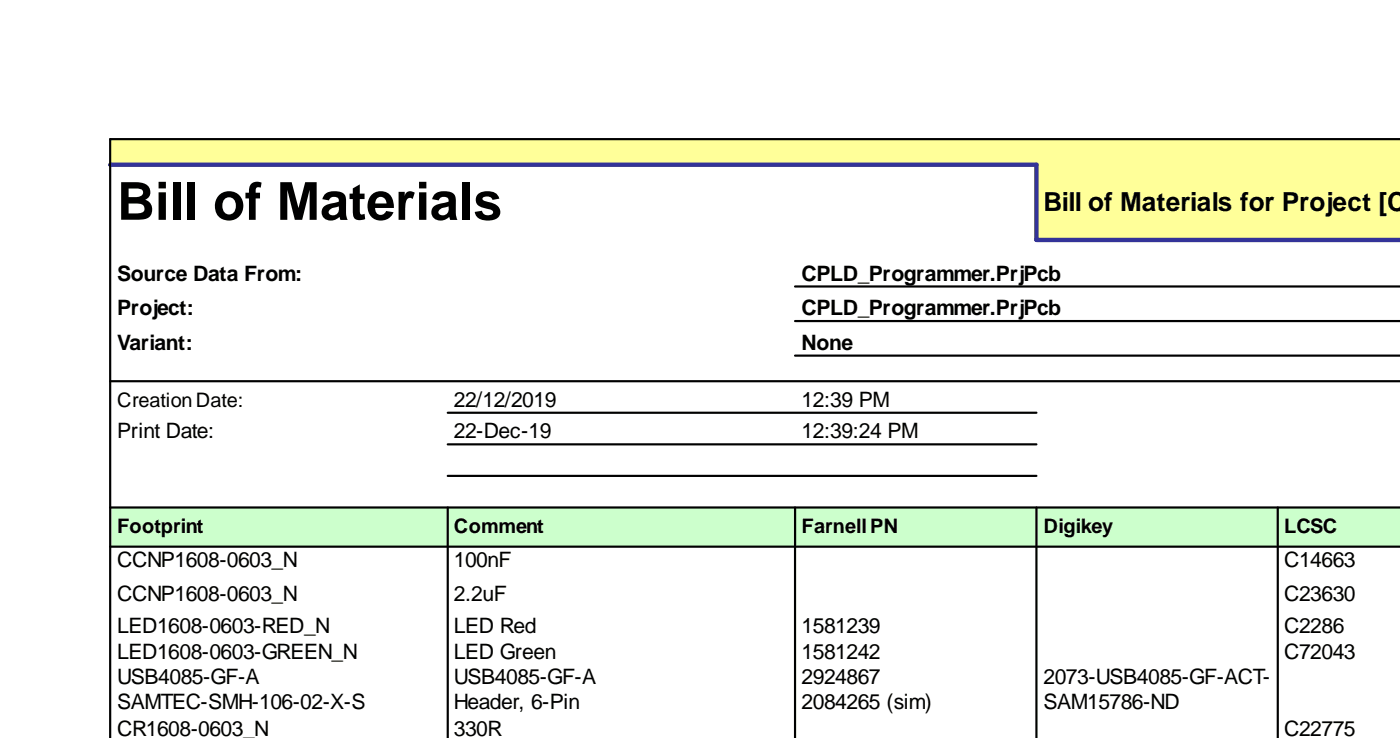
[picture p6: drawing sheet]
<svg xmlns="http://www.w3.org/2000/svg" width="107mm" height="56mm" viewBox="0 0 107 56" stroke-linecap="round" stroke-linejoin="round" font-family="sans-serif">
<defs><g id="words">
<text font-size="4" x="8.9" y="16.7">Bill of Materials</text>
<text font-size="2" x="79.4" y="16">Bill of Materials for Project [CP</text>
<g font-size="1.6">
<text x="8.9" y="21.4">Source Data From:</text>
<text x="8.9" y="23.9">Project:</text>
<text x="61" y="21.4">CPLD_Programmer.PrjPcb</text>
<text x="61" y="23.9">CPLD_Programmer.PrjPcb</text>
<text x="8.9" y="26.6">Variant:</text>
<text x="61" y="26.6">None</text>
<text x="8.9" y="33.3">Print Date:</text>
<text x="34.5" y="30.9">22/12/2019</text>
<text x="34.5" y="33.3">22-Dec-19</text>
<text x="61" y="30.9">12:39 PM</text>
<text x="61" y="33.3">12:39:24 PM</text>
<text x="8.9" y="43.1">CCNP1608-0603_N</text>
<text x="8.9" y="45.7">CCNP1608-0603_N</text>
<text x="34.5" y="43.1">100nF</text>
<text x="34.5" y="45.7">2.2uF</text>
<text x="97.7" y="43.1">C14663</text>
<text x="97.7" y="45.7">C23630</text>
<text x="8.9" y="48.1">LED1608-0603-RED_N</text>
<text x="8.9" y="50.1">LED1608-0603-GREEN_N</text>
<text x="8.9" y="52">USB4085-GF-A</text>
<text x="8.9" y="53.9">SAMTEC-SMH-106-02-X-S</text>
<text x="34.5" y="48.1">LED Red</text>
<text x="34.5" y="50.1">LED Green</text>
<text x="34.5" y="52">USB4085-GF-A</text>
<text x="34.5" y="53.9">Header, 6-Pin</text>
<text x="61" y="48.1">1581239</text>
<text x="61" y="50.1">1581242</text>
<text x="61" y="52">2924867</text>
<text x="61" y="53.9">2084265 (sim)</text>
<text x="79.4" y="52">2073-USB4085-GF-ACT-</text>
<text x="79.4" y="53.7">NAM15786-ND</text>
<text x="79.4" y="53.9">SD</text>
<text x="97.7" y="48.1">C2286</text>
<text x="97.7" y="50.1">C72043</text>
<text x="8.9" y="55.9">CR1608-0603_N</text>
<text x="34.5" y="55.9">330R</text>
<text x="97.7" y="55.9">C22775</text>
</g>
<g font-size="1.5">
<text x="8.9" y="30.9">CreationDate:</text>
<text x="8.9" y="40.5">Footprint</text>
<text x="34.5" y="40.5">Comment</text>
<text x="61" y="40.5">FarnellPN</text>
<text x="79.4" y="40.5">Digikey</text>
<text x="97.7" y="40.5">LCSC</text>
</g>
</g></defs>
<g fill="#ff9">
<path d="M8.4 10.6h98.2v2h-98.2z" fill-rule="evenodd"/>
<path d="M78.9 12.5h27.7v5.8h-27.7z" fill-rule="evenodd"/>
</g>
<path d="M8.4 38.6h98.2v3h-98.2z" fill-rule="evenodd" fill="#cfc"/>
<g fill="none" stroke="#000" stroke-width=".17">
<path d="M106.6 10.6h-98.2v45.5M8.4 29h98.2M8.4 38.6h98.2M34.1 31.4h44.8M34.1 33.8h44.8M34.1 36.2h44.8M34.1 38.6v17.5M60.5 21.8h46.1M60.5 24.4h46.1M60.5 27h46.1M60.5 38.6v17.5M78.9 38.6v17.5"/>
<path d="M97.2 38.6v17.5M8.4 41.5h98.2"/>
</g>
<path d="M8.4 12.5h70.5v5.7h27.7" fill="none" stroke="#339" stroke-width=".33"/>
<use href="#words"/>
</svg>
